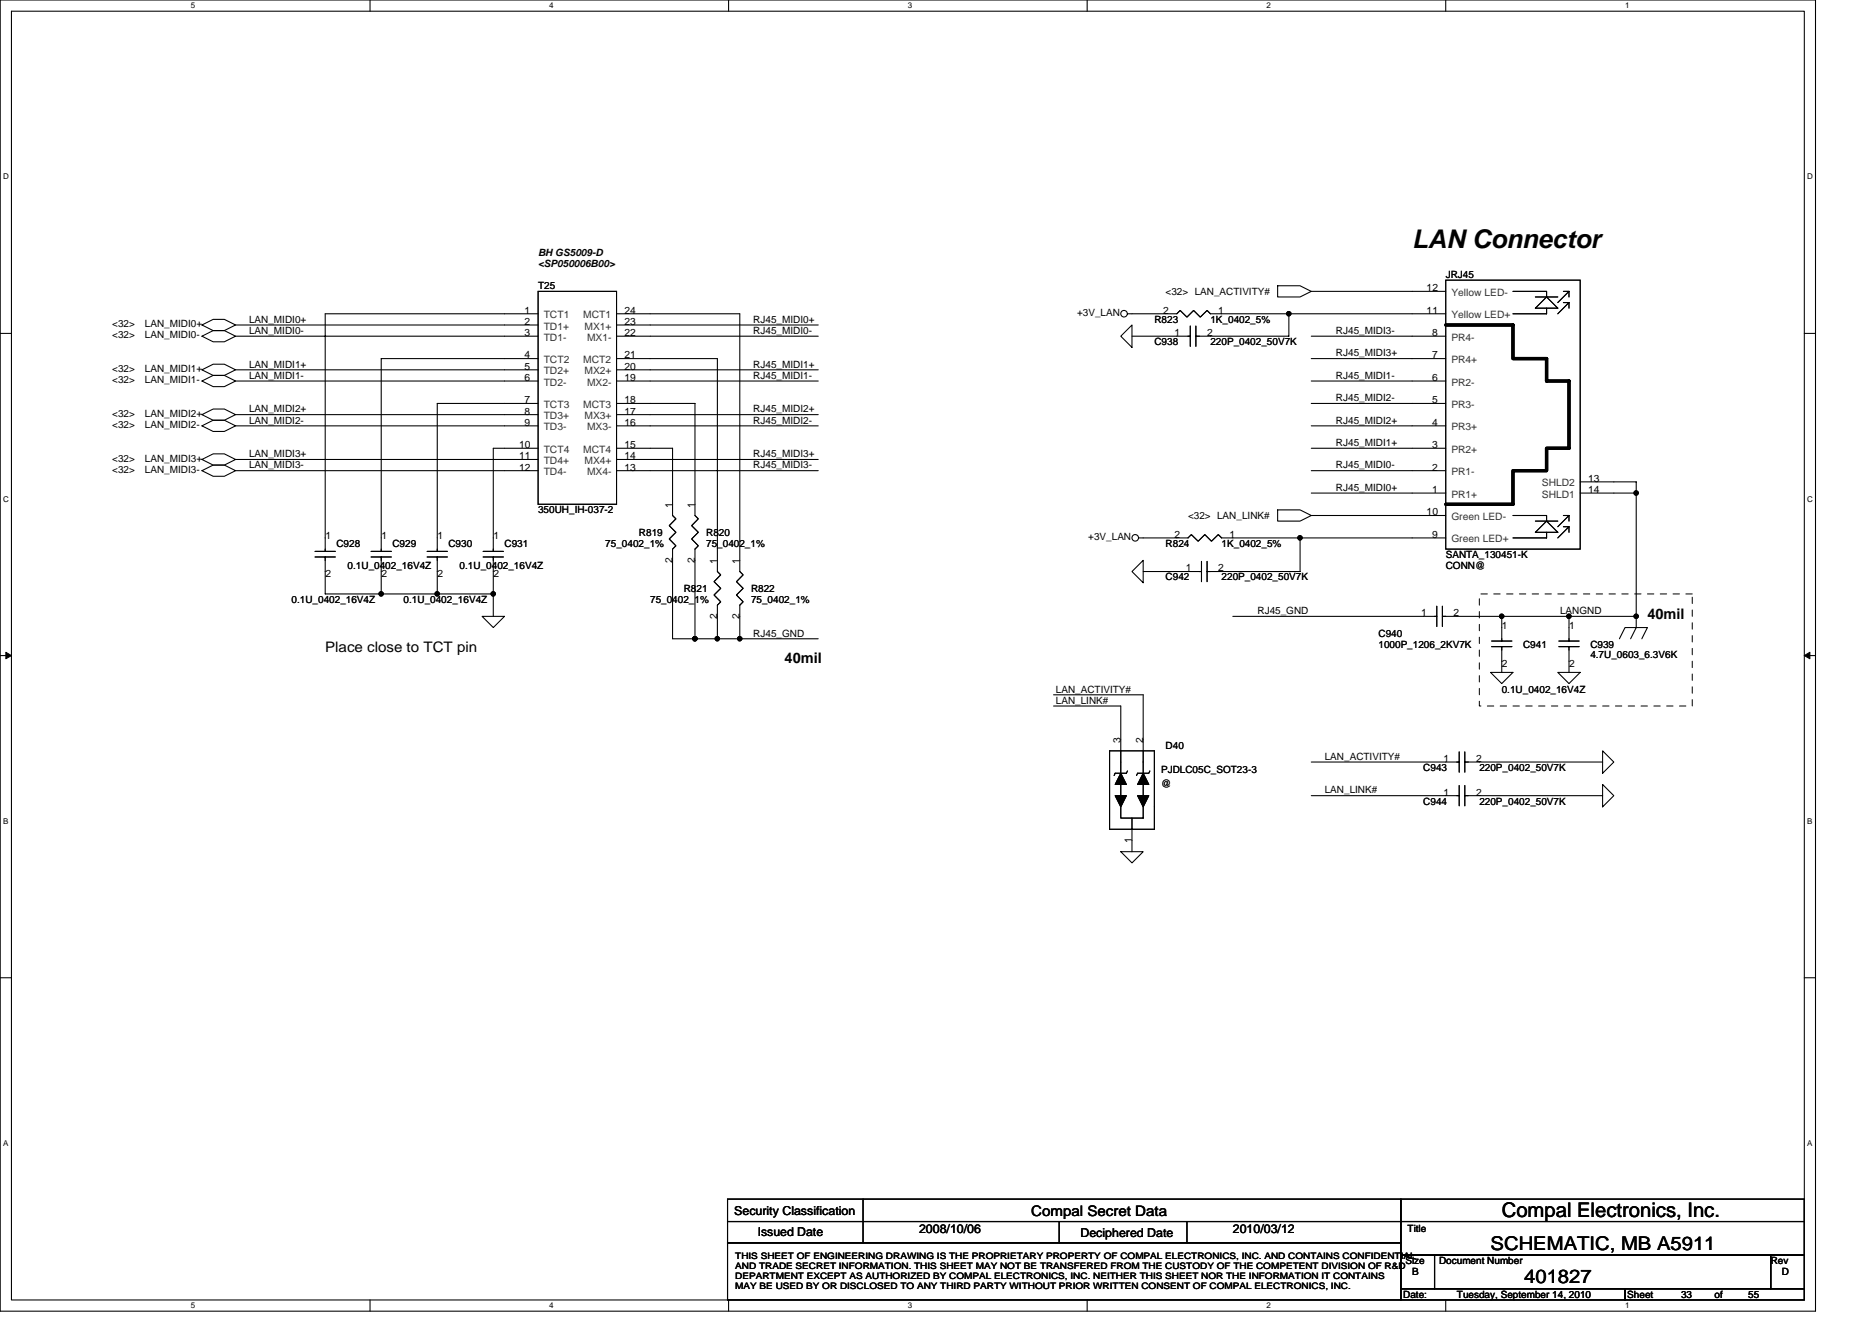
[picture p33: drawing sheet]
<svg xmlns="http://www.w3.org/2000/svg" width="297mm" height="210mm" viewBox="0 0 297 210" stroke-linecap="round" stroke-linejoin="round" font-family="sans-serif">
<defs><g id="words">
<text font-size="4.1" x="224.1" y="39.3">LAN Connector</text>
<text font-size="3.2" x="238.3" y="193.1">Compal Electronics, Inc.</text>
<g font-size="3">
<text x="236.5" y="198.3">SCHEMATIC, MB A5911</text>
<text x="241.8" y="203.6">401827</text>
</g>
<g font-size="2.3">
<text x="261.4" y="98.1">40mil</text>
<text x="51.6" y="103.4">Place close to TCT pin</text>
<text x="124.5" y="105.3">40mil</text>
<text x="163.6" y="192.8">Compal Secret Data</text>
</g>
<g font-size="1.9">
<text x="116.5" y="192.7">Security Classification</text>
<text x="120.2" y="196.1">Issued Date</text>
<text x="145.8" y="195.6">2008/10/06</text>
<text x="171.4" y="196.3">Deciphered Date</text>
<text x="195.6" y="195.6">2010/03/12</text>
</g>
<g font-size="1.6">
<text x="85.4" y="40.6">BH GS5009-D</text>
<text x="85.4" y="42.4">&lt;SP050006B00&gt;</text>
<text x="85.4" y="45.9">T25</text>
<text x="185" y="46.8">&lt;32&gt; LAN_ACTIVITY#</text>
<text x="226.4" y="46.2">12</text>
<text x="229.4" y="44.1">JRJ45</text>
<text x="17.8" y="53.7">&lt;32&gt;</text>
<text x="17.8" y="51.9">&lt;32&gt;</text>
<text x="23" y="53.7">LAN_MIDI0-</text>
<text x="23" y="51.9">LAN_MIDI0+</text>
<text x="39.5" y="53">LAN_MIDI0-</text>
<text x="39.5" y="51.2">LAN_MIDI0+</text>
<text x="83.2" y="49.8">1</text>
<text x="83.2" y="51.5">2</text>
<text x="83.2" y="53.3">3</text>
<text x="99.1" y="53.3">22</text>
<text x="99.1" y="51.5">23</text>
<text x="99.1" y="49.8">24</text>
<text x="119.5" y="53">RJ45_MIDI0-</text>
<text x="119.5" y="51.2">RJ45_MIDI0+</text>
<text x="170.9" y="50.1">+3V_LAN</text>
<text x="183.2" y="51.2">R823</text>
<text x="184.6" y="49.8">2</text>
<text x="186.4" y="53.3">1</text>
<text x="191.5" y="53.3">2</text>
<text x="192.1" y="51.2">1K_0402_5%</text>
<text x="193.3" y="49.8">1</text>
<text x="212" y="53">RJ45_MIDI3-</text>
<text x="226.4" y="49.8">11</text>
<text x="227.3" y="53.3">8</text>
<text x="17.8" y="59">&lt;32&gt;</text>
<text x="23" y="59">LAN_MIDI1+</text>
<text x="39.5" y="58.3">LAN_MIDI1+</text>
<text x="83.2" y="56.9">4</text>
<text x="83.2" y="58.7">5</text>
<text x="99.1" y="58.7">20</text>
<text x="99.1" y="56.9">21</text>
<text x="119.5" y="58.3">RJ45_MIDI1+</text>
<text x="183.2" y="54.8">C938</text>
<text x="192.1" y="54.8">220P_0402_50V7K</text>
<text x="212" y="56.5">RJ45_MIDI3+</text>
<text x="227.3" y="56.9">7</text>
<text x="17.8" y="60.8">&lt;32&gt;</text>
<text x="23" y="60.8">LAN_MIDI1-</text>
<text x="39.5" y="65.4">LAN_MIDI2+</text>
<text x="39.5" y="60.1">LAN_MIDI1-</text>
<text x="83.2" y="60.4">6</text>
<text x="83.2" y="64">7</text>
<text x="83.2" y="65.8">8</text>
<text x="99.1" y="60.4">19</text>
<text x="99.1" y="65.8">17</text>
<text x="99.1" y="64">18</text>
<text x="119.5" y="65.4">RJ45_MIDI2+</text>
<text x="119.5" y="60.1">RJ45_MIDI1-</text>
<text x="212" y="63.6">RJ45_MIDI2-</text>
<text x="212" y="60.1">RJ45_MIDI1-</text>
<text x="227.3" y="60.4">6</text>
<text x="227.3" y="64">5</text>
<text x="17.8" y="67.9">&lt;32&gt;</text>
<text x="17.8" y="66.1">&lt;32&gt;</text>
<text x="23" y="67.9">LAN_MIDI2-</text>
<text x="23" y="66.1">LAN_MIDI2+</text>
<text x="39.5" y="67.2">LAN_MIDI2-</text>
<text x="82.4" y="71.1">10</text>
<text x="83.2" y="67.5">9</text>
<text x="99.1" y="67.5">16</text>
<text x="99.1" y="71.1">15</text>
<text x="119.5" y="67.2">RJ45_MIDI2-</text>
<text x="212" y="67.2">RJ45_MIDI2+</text>
<text x="212" y="70.8">RJ45_MIDI1+</text>
<text x="227.3" y="67.5">4</text>
<text x="227.3" y="71.1">3</text>
<text x="17.8" y="75">&lt;32&gt;</text>
<text x="17.8" y="73.3">&lt;32&gt;</text>
<text x="23" y="75">LAN_MIDI3-</text>
<text x="23" y="73.3">LAN_MIDI3+</text>
<text x="39.5" y="72.5">LAN_MIDI3+</text>
<text x="39.5" y="74.3">LAN_MIDI3-</text>
<text x="82.4" y="72.9">11</text>
<text x="82.4" y="74.7">12</text>
<text x="99.1" y="74.7">13</text>
<text x="99.1" y="72.9">14</text>
<text x="119.5" y="74.3">RJ45_MIDI3-</text>
<text x="119.5" y="72.5">RJ45_MIDI3+</text>
<text x="212" y="74.3">RJ45_MIDI0-</text>
<text x="212" y="77.9">RJ45_MIDI0+</text>
<text x="227.3" y="74.7">2</text>
<text x="252" y="76.4">13</text>
<text x="85.4" y="81.4">350UH_IH-037-2</text>
<text x="106.7" y="80.5" transform="rotate(-90 106.7 80.5)">1</text>
<text x="110.3" y="80.5" transform="rotate(-90 110.3 80.5)">1</text>
<text x="188.5" y="82.3">&lt;32&gt; LAN_LINK#</text>
<text x="226.4" y="81.8">10</text>
<text x="227.3" y="78.2">1</text>
<text x="252" y="78.2">14</text>
<text x="51.6" y="85.5">1</text>
<text x="53.4" y="86.8">C928</text>
<text x="60.5" y="85.5">1</text>
<text x="62.3" y="86.8">C929</text>
<text x="69.4" y="85.5">1</text>
<text x="71.2" y="86.8">C930</text>
<text x="78.3" y="85.5">1</text>
<text x="80" y="86.8">C931</text>
<text x="96.1" y="86.8">75_0402_1%</text>
<text x="101.4" y="85">R819</text>
<text x="106.7" y="89.3" transform="rotate(-90 106.7 89.3)">2</text>
<text x="110.3" y="89.3" transform="rotate(-90 110.3 89.3)">2</text>
<text x="112.1" y="85">R820</text>
<text x="112.1" y="86.8">75_0402_1%</text>
<text x="113.8" y="89.4" transform="rotate(-90 113.8 89.4)">1</text>
<text x="117.4" y="89.4" transform="rotate(-90 117.4 89.4)">1</text>
<text x="172.7" y="85.7">+3V_LAN</text>
<text x="185" y="86.8">R824</text>
<text x="186.4" y="85.3">2</text>
<text x="193.8" y="86.8">1K_0402_5%</text>
<text x="195.1" y="85.3">1</text>
<text x="227.3" y="85.3">9</text>
<text x="229.4" y="88.5">SANTA_130451-K</text>
<text x="46.3" y="95.7">0.1U_0402_16V4Z</text>
<text x="51.6" y="91.6">2</text>
<text x="55.2" y="90.3">0.1U_0402_16V4Z</text>
<text x="60.5" y="91.6">2</text>
<text x="64" y="95.7">0.1U_0402_16V4Z</text>
<text x="69.4" y="91.6">2</text>
<text x="72.9" y="90.3">0.1U_0402_16V4Z</text>
<text x="78.3" y="91.6">2</text>
<text x="103.2" y="95.7">75_0402_1%</text>
<text x="108.5" y="93.9">R821</text>
<text x="119.2" y="93.9">R822</text>
<text x="119.2" y="95.7">75_0402_1%</text>
<text x="185" y="92.1">C942</text>
<text x="188.1" y="90.7">1</text>
<text x="193.3" y="90.7">2</text>
<text x="193.8" y="92.1">220P_0402_50V7K</text>
<text x="229.4" y="90.3">CONN@</text>
<text x="113.8" y="98.2" transform="rotate(-90 113.8 98.2)">2</text>
<text x="117.4" y="98.2" transform="rotate(-90 117.4 98.2)">2</text>
<text x="119.5" y="101">RJ45_GND</text>
<text x="199.5" y="97.4">RJ45_GND</text>
<text x="218.7" y="101">C940</text>
<text x="225.5" y="97.8">1</text>
<text x="230.6" y="97.8">2</text>
<text x="238.3" y="99.8">1</text>
<text x="247.5" y="97.4">LANGND</text>
<text x="249" y="99.8">1</text>
<text x="218.7" y="102.8">1000P_1206_2KV7K</text>
<text x="238.3" y="105.8">2</text>
<text x="241.7" y="102.8">C941</text>
<text x="249" y="105.8">2</text>
<text x="252.3" y="102.8">C939</text>
<text x="252.3" y="104.4">4.7U_0603_6.3V6K</text>
<text x="167.5" y="111.7">LAN_LINK#</text>
<text x="167.5" y="109.9">LAN_ACTIVITY#</text>
<text x="238.3" y="109.9">0.1U_0402_16V4Z</text>
<text x="177.8" y="117.9" transform="rotate(-90 177.8 117.9)">3</text>
<text x="181.4" y="117.9" transform="rotate(-90 181.4 117.9)">2</text>
<text x="185" y="118.8">D40</text>
<text x="184.2" y="122.7">PJDLC05C_SOT23-3</text>
<text x="184.2" y="124.8">@</text>
<text x="210.2" y="120.5">LAN_ACTIVITY#</text>
<text x="210.2" y="125.9">LAN_LINK#</text>
<text x="225.8" y="122.3">C943</text>
<text x="229" y="120.9">1</text>
<text x="234.2" y="120.9">2</text>
<text x="234.7" y="122.3">220P_0402_50V7K</text>
<text x="225.8" y="127.7">C944</text>
<text x="229" y="126.2">1</text>
<text x="234.2" y="126.2">2</text>
<text x="234.7" y="127.7">220P_0402_50V7K</text>
<text x="179.6" y="133.7" transform="rotate(-90 179.6 133.7)">1</text>
<text x="223.3" y="195.4">Title</text>
<text x="223" y="200.6">Size</text>
<text x="224.1" y="202.3">B</text>
<text x="228.3" y="200.6">Document Number</text>
<text x="281" y="200.6">Rev</text>
<text x="282.7" y="202.3">D</text>
<text x="222.6" y="205.9">Date:</text>
<text x="231.2" y="205.9">Tuesday, September 14, 2010</text>
<text x="258.2" y="205.9">Sheet</text>
<text x="266.7" y="205.9">33</text>
<text x="272.1" y="205.9">of</text>
<text x="277.4" y="205.9">55</text>
</g>
<g font-size="1.6" fill="#333">
<text x="230.3" y="46.9">Yellow LED-</text>
<text x="86.3" y="50.5">TCT1</text>
<text x="86.3" y="52.3">TD1+</text>
<text x="92.6" y="50.5">MCT1</text>
<text x="92.7" y="52.3">MX1+</text>
<text x="230.3" y="50.5">Yellow LED+</text>
<text x="86.3" y="54.1">TD1-</text>
<text x="86.3" y="57.6">TCT2</text>
<text x="86.3" y="59.4">TD2+</text>
<text x="92.6" y="57.6">MCT2</text>
<text x="92.7" y="59.4">MX2+</text>
<text x="93.2" y="54.1">MX1-</text>
<text x="230.3" y="54.1">PR4-</text>
<text x="230.3" y="57.6">PR4+</text>
<text x="86.3" y="61.2">TD2-</text>
<text x="86.3" y="64.7">TCT3</text>
<text x="92.6" y="64.7">MCT3</text>
<text x="93.2" y="61.2">MX2-</text>
<text x="230.3" y="61.2">PR2-</text>
<text x="230.3" y="64.7">PR3-</text>
<text x="86.3" y="66.5">TD3+</text>
<text x="86.3" y="68.3">TD3-</text>
<text x="86.3" y="71.8">TCT4</text>
<text x="92.6" y="71.8">MCT4</text>
<text x="92.7" y="66.5">MX3+</text>
<text x="93.2" y="68.3">MX3-</text>
<text x="230.3" y="68.3">PR3+</text>
<text x="230.3" y="71.8">PR2+</text>
<text x="86.3" y="73.6">TD4+</text>
<text x="86.3" y="75.4">TD4-</text>
<text x="92.7" y="73.6">MX4+</text>
<text x="93.2" y="75.4">MX4-</text>
<text x="230.3" y="75.4">PR1-</text>
<text x="244.7" y="77.2">SHLD2</text>
<text x="230.3" y="79">PR1+</text>
<text x="230.3" y="82.5">Green LED-</text>
<text x="244.7" y="79">SHLD1</text>
<text x="230.3" y="86.1">Green LED+</text>
</g>
<g font-size="1.4">
<text x="116.7" y="199.7">THIS SHEET OF ENGINEERING DRAWING IS THE PROPRIETARY PROPERTY OF COMPAL ELECTRONICS, INC. AND CONTAINS CONFIDENTIAL</text>
<text x="116.7" y="201.3">AND TRADE SECRET INFORMATION. THIS SHEET MAY NOT BE TRANSFERED FROM THE CUSTODY OF THE COMPETENT DIVISION OF R&amp;D</text>
<text x="116.7" y="202.9">DEPARTMENT EXCEPT AS AUTHORIZED BY COMPAL ELECTRONICS, INC. NEITHER THIS SHEET NOR THE INFORMATION IT CONTAINS</text>
<text x="116.7" y="204.6">MAY BE USED BY OR DISCLOSED TO ANY THIRD PARTY WITHOUT PRIOR WRITTEN CONSENT OF COMPAL ELECTRONICS, INC.</text>
</g>
<g font-size="1.3">
<text x="30.3" y="1.3">5</text>
<text x="87.2" y="1.3">4</text>
<text x="144.1" y="1.3">3</text>
<text x="201" y="1.3">2</text>
<text x="257.8" y="1.3">1</text>
<text x=".5" y="28.5">D</text>
<text x="286.7" y="28.5">D</text>
<text x=".5" y="79.6">C</text>
<text x="286.7" y="79.6">C</text>
<text x=".5" y="130.7">B</text>
<text x="286.7" y="130.7">B</text>
<text x=".5" y="181.8">A</text>
<text x="286.7" y="181.8">A</text>
<text x="30.3" y="207.6">5</text>
<text x="87.2" y="207.6">4</text>
<text x="144.1" y="207.6">3</text>
<text x="201" y="207.6">2</text>
<text x="257.8" y="207.6">1</text>
</g>
</g></defs>
<path d="M0 0h288.1v208h-288.1zM1.8 1.8h284.5v204.4h-284.5z" fill="none" stroke="#000" stroke-width=".17"/>
<g fill="#fff">
<path d="M30.3 .2h.7v1.4h-.7z"/>
<path d="M30.3 206.4h.7v1.5h-.7z"/>
</g>
<path d="M58.7 0v1.8M58.7 206.2v1.8" fill="none" stroke="#000" stroke-width=".17"/>
<g fill="#fff">
<path d="M87.2 .2h.7v1.4h-.7z"/>
<path d="M87.2 206.4h.7v1.5h-.7z"/>
</g>
<path d="M115.6 0v1.8M115.6 206.2v1.8" fill="none" stroke="#000" stroke-width=".17"/>
<g fill="#fff">
<path d="M144.1 .2h.7v1.4h-.7z"/>
<path d="M144.1 206.4h.7v1.5h-.7z"/>
</g>
<path d="M172.5 0v1.8M172.5 206.2v1.8" fill="none" stroke="#000" stroke-width=".17"/>
<g fill="#fff">
<path d="M201 .2h.7v1.4h-.7z"/>
<path d="M201 206.4h.7v1.5h-.7z"/>
</g>
<path d="M229.4 0v1.8M229.4 206.2v1.8" fill="none" stroke="#000" stroke-width=".17"/>
<g fill="#fff">
<path d="M257.8 .2h.7v1.4h-.7z"/>
<path d="M257.8 206.4h.7v1.5h-.7z"/>
<path d="M.5 27.3h.9v1.4h-.9z"/>
<path d="M286.7 27.3h1v1.4h-1z"/>
<path d="M.5 78.4h.9v1.5h-.9z"/>
<path d="M286.7 78.4h1v1.5h-1z"/>
</g>
<path d="M0 52.9h1.8M286.3 52.9h1.8" fill="none" stroke="#000" stroke-width=".17"/>
<g fill="#fff">
<path d="M.5 129.6h.8v1.4h-.8z"/>
<path d="M286.7 129.6h.9v1.4h-.9z"/>
</g>
<path d="M0 104h1.8M286.3 104h1.8" fill="none" stroke="#000" stroke-width=".17"/>
<path d="M.9 103.5l.9 .5-.9 .5zM286.3 104l.9-.5v1z" fill="#000" stroke="#000" stroke-width=".16"/>
<g fill="#fff">
<path d="M.5 180.7h.8v1.4h-.8z"/>
<path d="M286.7 180.7h.9v1.4h-.9z"/>
</g>
<g fill="none" stroke="#000" stroke-width=".17">
<path d="M32 58.7l1.8-.9h1.8l1.8 .9-1.8 .9h-1.8zM32 53.3l1.8-.8h1.8l1.8 .8-1.8 .9h-1.8zM32 51.6l1.8-.9h1.8l1.8 .9-1.8 .9h-1.8zM37.4 51.6h48M37.4 53.3h48M37.4 58.7h48M85.4 46.2h12.4v33.8h-12.4zM85.4 56.9h-24.9v30.6M85.4 49.8h-33.8v37.7M97.8 56.9h16v33.8l.6 .5-1.1 1.1 1.1 1-1.1 1.1 1.1 1.1-.6 .5v5.3M97.8 49.8h19.6v40.9l.5 .5-1 1.1 1 1-1 1.1 1 1.1-.5 .5v5.3M97.8 53.3h32"/>
<path d="M97.8 58.7h32M97.8 51.6h32M177.8 53.3l1.8-1.7v3.5zM179.6 53.3h9.3M188.9 51.7v3.2M189.8 51.7v3.2M202.7 45.3h3.6l1.8 .9-1.8 .9h-3.6zM204.5 49.8v3.5h-14.7M208.1 53.3h21.3M208.1 56.9h21.3M229.4 44.5h21.3v42.6h-21.3zM229.4 49.8h-37.3l-.6-.5-1 1-1.1-1-1.1 1-1-1-.6 .5h-7.8"/>
<path d="M229.4 46.2h-21.3M240.1 46.2h5.3v.9M243.6 47.1h3.6M245.4 48.9v.9h-5.3M245.4 47.1l1.8 1.8h-3.6zM248.1 46.2h.9M248.1 48h.9M249 47.1v-.9l-1.8 1.8M249 48.9v-.9l-1.8 1.8M32 67.6l1.8-.9h1.8l1.8 .9-1.8 .9h-1.8zM32 60.5l1.8-.9h1.8l1.8 .9-1.8 .8h-1.8zM32 72.9l1.8-.9h1.8l1.8 .9-1.8 .9h-1.8z"/>
<path d="M32 65.8l1.8-.9h1.8l1.8 .9-1.8 .9h-1.8zM32 74.7l1.8-.9h1.8l1.8 .9-1.8 .9h-1.8zM37.4 65.8h48M37.4 72.9h48M37.4 74.7h48M37.4 60.5h48M85.4 67.6h-48M85.4 64h-16v23.5M85.4 71.1h-7.1v16.4M97.8 64h12.5v17.8l.5 .5-1.1 1.1 1.1 1.1-1.1 1 1.1 1.1-.5 .5v14.2M97.8 71.1h8.9v10.7l.5 .5-1 1.1 1 1.1-1 1 1 1.1-.5 .5v14.2h23.1M97.8 67.6h32"/>
<path d="M97.8 65.8h32M97.8 72.9h32M97.8 74.7h32M97.8 60.5h32M208.1 67.6h21.3M208.1 71.1h21.3M208.1 74.7h21.3M208.1 60.5h21.3M208.1 78.2h21.3M208.1 64h21.3M250.7 78.2h8.9M250.7 76.5h8.9v23.1l-.9 1.7"/>
<path d="M50 88.4h3.2M50 87.5h3.2M51.6 88.4v5.8h26.7M58.9 88.4h3.2M58.9 87.5h3.2M60.5 88.4v5.8M67.8 88.4h3.2M67.8 87.5h3.2M69.4 88.4v5.8M76.5 97.8h3.5l-1.7 1.8zM76.7 88.4h3.2M76.7 87.5h3.2"/>
<path d="M78.3 88.4v9.4M181.4 90.7h9.2M181.4 88.9v3.6l-1.8-1.8zM190.6 89.1v3.2M191.5 89.1v3.2M195.6 97.8h32.4M202.7 80.9h3.6l1.8 .9-1.8 .9h-3.6zM206.3 85.3v5.4h-14.8M208.1 81.8h21.3M228 96.2v3.2M228.9 97.8h30.7M228.9 96.2v3.2"/>
<path d="M229.4 85.3h-35.6l-.5-.5-1.1 1.1-1-1.1-1.1 1.1-1.1-1.1-.5 .5h-7.8M238.3 97.8v3.9M240.1 81.8h5.3v.9M243.6 82.7h3.6M245.4 84.5v.8h-5.3M245.4 82.7l1.8 1.8h-3.6zM248.1 81.8h.9M248.1 83.6h.9M249 82.7v-.9l-1.8 1.8M249 84.5v-.9l-1.8 1.7M249 97.8v3.9M167.2 110.2h14.2v12.5"/>
<path d="M167.2 112h10.6v10.7M176.1 119.1h7.1v12.5h-7.1zM231.5 119.3v3.2M232.4 119.3v3.2M236.5 106.7h3.6l-1.8 1.8zM236.7 102.6h3.2M236.7 101.7h3.2M238.3 102.6v4.1M247.2 106.7h3.5l-1.7 1.8zM247.4 102.6h3.2M247.4 101.7h3.2M249 102.6v4.1"/>
<path d="M254.3 119.1l1.8 1.8-1.8 1.8zM257 101.3l.8-1.7h3.6l-.9 1.7M177.8 124.5v1.7M177.8 128v1.8h3.6v-1.8M177.8 135.1h3.6l-1.8 1.8zM178.9 122.3l-.2 .4h-1.7l-.2 .3M179.6 129.8v5.3M181.4 124.5v1.7M182.5 122.3l-.2 .4h-1.8l-.2 .3M208.1 120.9h23.4M208.1 126.2h23.4M231.5 124.6v3.2"/>
<path d="M232.4 120.9h21.9M232.4 126.2h21.9M232.4 124.6v3.2M254.3 124.5l1.8 1.7-1.8 1.8zM0 155.1h1.8M286.3 155.1h1.8M115.4 190.2h106.9v3.6h-106.9zM115.4 193.8h106.9v3.4h-106.9zM115.4 197.2h106.9v9h-106.9zM136.9 190.2v7M168.1 193.8v3.4M188.3 193.8v3.4"/>
<path d="M222.3 190.2h64v3.6h-64zM222.3 193.8h64v5.3h-64zM222.3 199.1h5.3v5.4h-5.3zM227.6 199.1h53.4v5.4h-53.4zM281 199.1h5.3v5.4h-5.3zM222.3 204.5h35.5v1.7h-35.5zM257.8 204.5h28.5v1.7h-28.5z"/>
<circle cx="178.4" cy="49.8" r=".52"/>
<circle cx="180.1" cy="85.3" r=".52"/>
</g>
<g fill="#000" stroke="#000" stroke-width=".17">
<path d="M177.8 122.7l.9 1.8h-1.7zM177 126.2h1.7l-.9 1.8zM181.4 122.7l.9 1.8h-1.8zM180.5 126.2h1.8l-.9 1.8z"/>
<circle cx="204.5" cy="49.8" r=".35"/>
<circle cx="259.6" cy="78.2" r=".35"/>
<circle cx="60.5" cy="94.2" r=".35"/>
<circle cx="69.4" cy="94.2" r=".35"/>
<circle cx="78.3" cy="94.2" r=".35"/>
<circle cx="206.3" cy="85.3" r=".35"/>
<circle cx="238.3" cy="97.8" r=".35"/>
<circle cx="248.9" cy="97.8" r=".35"/>
<circle cx="259.6" cy="97.8" r=".35"/>
<circle cx="110.3" cy="101.3" r=".35"/>
<circle cx="113.8" cy="101.3" r=".35"/>
<circle cx="117.4" cy="101.3" r=".35"/>
</g>
<path d="M234.7 94.2h33.8v17.8h-33.8z" fill="none" stroke="#000" stroke-width=".16" stroke-dasharray="1 1 1 1 1 1 1 1"/>
<path d="M229.4 51.6h10.7v5.3h5.3v3.6h3.6v10.6h-3.6v3.6h-5.3v5.3h-10.7" fill="none" stroke="#000" stroke-width=".53"/>
<use href="#words"/>
</svg>
